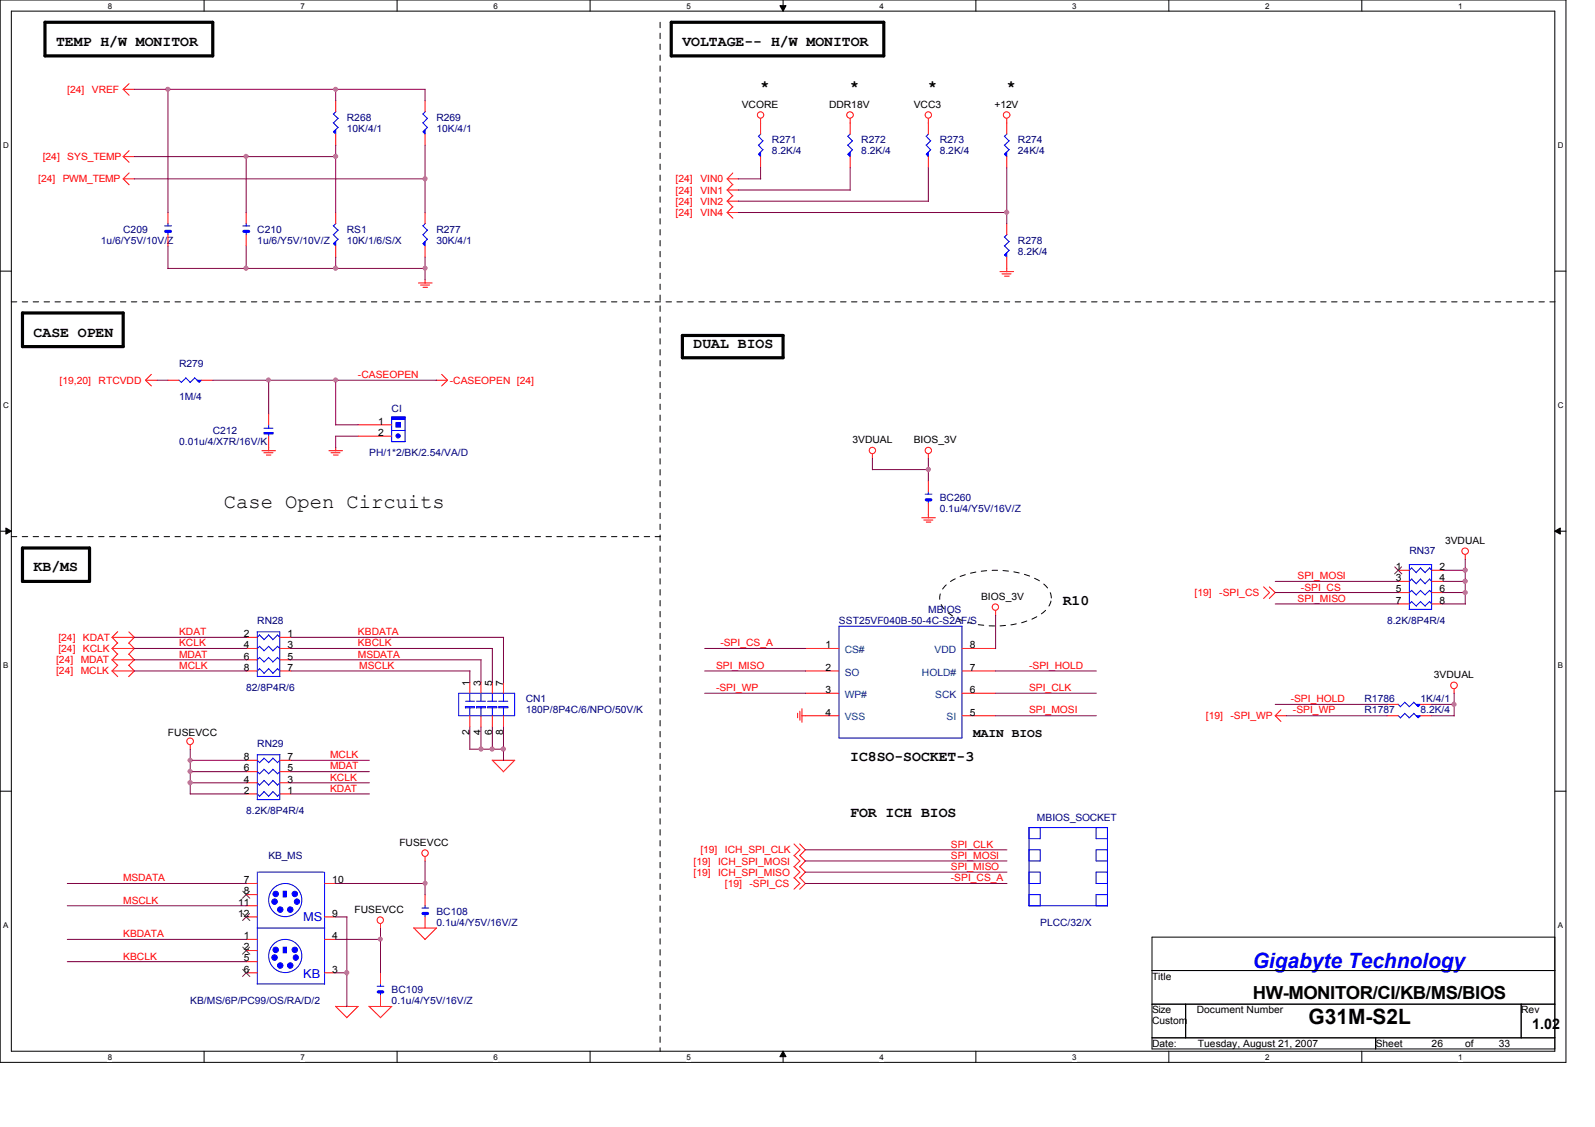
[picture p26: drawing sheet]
<svg xmlns="http://www.w3.org/2000/svg" width="297mm" height="210mm" viewBox="0 0 297 210" stroke-linecap="round" stroke-linejoin="round" font-family="sans-serif">
<defs><g id="words">
<text font-size="3.9" fill="#00f" x="233.3" y="180.2">Gigabyte Technology</text>
<text font-size="3.9" x="243.7" y="190.7">G31M-S2L</text>
<text font-size="3.8" x="41.7" y="94.7">Case Open Circuits</text>
<text font-size="3.3" x="233.3" y="186">HW-MONITOR/CI/KB/MS/BIOS</text>
<g font-size="2.7">
<text x="10.5" y="8.5">TEMP H/W MONITOR</text>
<text x="127.1" y="8.5">VOLTAGE-- H/W MONITOR</text>
<text x="141.6" y="16.8">*</text>
<text x="158.3" y="16.8">*</text>
<text x="172.9" y="16.8">*</text>
<text x="187.5" y="16.8">*</text>
<text x="6.3" y="62.7">CASE OPEN</text>
<text x="129.2" y="64.8">DUAL BIOS</text>
<text x="6.3" y="106.4">KB/MS</text>
<text x="197.9" y="112.6">R10</text>
<text x="158.3" y="141.8">IC8SO-SOCKET-3</text>
<text x="158.3" y="152.2">FOR ICH BIOS</text>
<text x="285.4" y="191.6">1.02</text>
</g>
<text font-size="2.3" x="181.2" y="137.2">MAIN BIOS</text>
<g font-size="2.3" fill="#00f">
<text x="56.5" y="171.6">MS</text>
<text x="56.5" y="182.2">KB</text>
</g>
<g font-size="1.9" fill="#f00">
<text x="12.5" y="17.3">[24]</text>
<text x="17.1" y="17.3">VREF</text>
<text x="8" y="29.8">[24]</text>
<text x="12.5" y="29.8">SYS_TEMP</text>
<text x="7.1" y="34">[24]</text>
<text x="11.7" y="34">PWM_TEMP</text>
<text x="125.8" y="34">[24]</text>
<text x="130.4" y="34">VIN0</text>
<text x="125.8" y="36.1">[24]</text>
<text x="125.8" y="40.2">[24]</text>
<text x="125.8" y="38.1">[24]</text>
<text x="130.4" y="36.1">VIN1</text>
<text x="130.4" y="40.2">VIN4</text>
<text x="130.4" y="38.1">VIN2</text>
<text x="11.1" y="71.5">[19,20]</text>
<text x="18.4" y="71.5">RTCVDD</text>
<text x="66.7" y="70.4">-CASEOPEN</text>
<text x="83.8" y="71.5">-CASEOPEN [24]</text>
<text x="241.6" y="107.9">SPI_MOSI</text>
<text x="222.5" y="111">[19]</text>
<text x="227.1" y="111">-SPI_CS</text>
<text x="241.6" y="112.1">SPI_MISO</text>
<text x="242.3" y="110">-SPI_CS</text>
<text x="10.9" y="119.4">[24]</text>
<text x="15.4" y="119.4">KDAT</text>
<text x="33.4" y="118.3">KDAT</text>
<text x="66.7" y="118.3">KBDATA</text>
<text x="10.5" y="125.6">[24]</text>
<text x="10.5" y="123.5">[24]</text>
<text x="10.9" y="121.5">[24]</text>
<text x="15" y="125.6">MCLK</text>
<text x="15" y="123.5">MDAT</text>
<text x="15.4" y="121.5">KCLK</text>
<text x="33.4" y="124.6">MCLK</text>
<text x="33.4" y="122.5">MDAT</text>
<text x="33.4" y="120.4">KCLK</text>
<text x="66.7" y="122.5">MSDATA</text>
<text x="66.7" y="120.4">KBCLK</text>
<text x="66.9" y="124.6">MSCLK</text>
<text x="133.3" y="124.6">SPI_MISO</text>
<text x="134.1" y="120.4">-SPI_CS_A</text>
<text x="191.6" y="124.6">-SPI_HOLD</text>
<text x="133.3" y="128.7">-SPI_WP</text>
<text x="191.6" y="128.7">SPI_CLK</text>
<text x="240.4" y="130.8">-SPI_HOLD</text>
<text x="191.6" y="132.9">SPI_MOSI</text>
<text x="224.6" y="133.9">[19]</text>
<text x="229.1" y="133.9">-SPI_WP</text>
<text x="240.8" y="132.9">-SPI_WP</text>
<text x="61.5" y="141.2">MCLK</text>
<text x="61.5" y="143.3">MDAT</text>
<text x="61.5" y="147.5">KDAT</text>
<text x="61.5" y="145.4">KCLK</text>
<text x="129.2" y="161">[19]</text>
<text x="130.4" y="158.9">[19]</text>
<text x="133.7" y="161">ICH_SPI_MOSI</text>
<text x="135" y="158.9">ICH_SPI_CLK</text>
<text x="177.1" y="160">SPI_MOSI</text>
<text x="177.1" y="157.9">SPI_CLK</text>
<text x="22.9" y="164.1">MSDATA</text>
<text x="129.2" y="163.1">[19]</text>
<text x="133.7" y="163.1">ICH_SPI_MISO</text>
<text x="135" y="165.2">[19]</text>
<text x="139.6" y="165.2">-SPI_CS</text>
<text x="177.1" y="164.1">-SPI_CS_A</text>
<text x="177.1" y="162.1">SPI_MISO</text>
<text x="22.9" y="168.3">MSCLK</text>
<text x="22.9" y="174.5">KBDATA</text>
<text x="22.9" y="178.7">KBCLK</text>
</g>
<g font-size="1.9" fill="#000080">
<text x="64.6" y="22.5">R268</text>
<text x="81.3" y="22.5">R269</text>
<text x="64.6" y="24.6">10K/4/1</text>
<text x="81.3" y="24.6">10K/4/1</text>
<text x="143.8" y="26.7">R271</text>
<text x="143.8" y="28.7">8.2K/4</text>
<text x="160.4" y="26.7">R272</text>
<text x="160.4" y="28.7">8.2K/4</text>
<text x="175" y="26.7">R273</text>
<text x="175" y="28.7">8.2K/4</text>
<text x="189.6" y="26.7">R274</text>
<text x="189.6" y="28.7">24K/4</text>
<text x="18.8" y="45.4">1u/6/Y5V/10V/Z</text>
<text x="22.9" y="43.3">C209</text>
<text x="47.9" y="43.3">C210</text>
<text x="47.9" y="45.4">1u/6/Y5V/10V/Z</text>
<text x="64.6" y="43.3">RS1</text>
<text x="64.6" y="45.4">10K/1/6/S/X</text>
<text x="81.3" y="43.3">R277</text>
<text x="81.3" y="45.4">30K/4/1</text>
<text x="189.6" y="45.4">R278</text>
<text x="189.6" y="47.5">8.2K/4</text>
<text x="33.4" y="68.3">R279</text>
<text x="33.4" y="74.6">1M/4</text>
<text x="72.9" y="76.7">CI</text>
<text x="33.4" y="82.9">0.01u/4/X7R/16V/K</text>
<text x="39.6" y="80.8">C212</text>
<text x="68.7" y="85">PH/1*2/BK/2.54/VA/D</text>
<text x="175" y="93.3">BC260</text>
<text x="175" y="95.4">0.1u/4/Y5V/16V/Z</text>
<text x="262.5" y="103.1">RN37</text>
<text x="47.9" y="116.2">RN28</text>
<text x="156.2" y="116.2">SST25VF040B-50-4C-S2AF/S</text>
<text x="172.9" y="114.2">MBIOS</text>
<text x="258.3" y="116.2">8.2K/8P4R/4</text>
<text x="45.8" y="128.7">82/8P4R/6</text>
<text x="97.9" y="130.8">CN1</text>
<text x="254.1" y="130.8">R1786</text>
<text x="264.5" y="130.8">1K/4/1</text>
<text x="97.9" y="132.9">180P/8P4C/6/NPO/50V/K</text>
<text x="254.1" y="132.9">R1787</text>
<text x="264.5" y="132.9">8.2K/4</text>
<text x="47.9" y="139.1">RN29</text>
<text x="45.8" y="151.6">8.2K/8P4R/4</text>
<text x="193.1" y="152.9">MBIOS_SOCKET</text>
<text x="50" y="160">KB_MS</text>
<text x="81.3" y="170.4">BC108</text>
<text x="81.3" y="172.5">0.1u/4/Y5V/16V/Z</text>
<text x="193.7" y="172.5">PLCC/32/X</text>
<text x="72.9" y="185">BC109</text>
<text x="35.4" y="187.1">KB/MS/6P/PC99/OS/RA/D/2</text>
<text x="72.9" y="187.1">0.1u/4/Y5V/16V/Z</text>
</g>
<g font-size="1.9">
<text x="138.1" y="20">VCORE</text>
<text x="154.4" y="20">DDR18V</text>
<text x="170.2" y="20">VCC3</text>
<text x="185.2" y="20">+12V</text>
<text x="70.4" y="79.1">1</text>
<text x="70.4" y="81.2">2</text>
<text x="158.7" y="82.5">3VDUAL</text>
<text x="170.2" y="82.5">BIOS_3V</text>
<text x="269.1" y="101.3">3VDUAL</text>
<text x="260" y="106.2">1</text>
<text x="268.1" y="106.2">2</text>
<text x="182.7" y="111.7">BIOS_3V</text>
<text x="260" y="108.2">3</text>
<text x="260" y="110.3">5</text>
<text x="260" y="112.4">7</text>
<text x="268.1" y="108.2">4</text>
<text x="268.1" y="110.3">6</text>
<text x="268.1" y="112.4">8</text>
<text x="45.4" y="118.7">2</text>
<text x="53.5" y="118.7">1</text>
<text x="45.4" y="120.7">4</text>
<text x="45.4" y="122.9">6</text>
<text x="45.4" y="124.9">8</text>
<text x="53.5" y="120.7">3</text>
<text x="53.5" y="122.9">5</text>
<text x="53.5" y="124.9">7</text>
<text x="153.8" y="120.7">1</text>
<text x="153.8" y="124.9">2</text>
<text x="180.6" y="124.9">7</text>
<text x="180.6" y="120.7">8</text>
<text x="87.5" y="127.7" transform="rotate(-90 87.5 127.7)">1</text>
<text x="89.5" y="127.7" transform="rotate(-90 89.5 127.7)">3</text>
<text x="91.6" y="127.7" transform="rotate(-90 91.6 127.7)">5</text>
<text x="93.7" y="127.7" transform="rotate(-90 93.7 127.7)">7</text>
<text x="153.8" y="129.1">3</text>
<text x="180.6" y="129.1">6</text>
<text x="267" y="126.2">3VDUAL</text>
<text x="31.3" y="137.1">FUSEVCC</text>
<text x="87.5" y="136.9" transform="rotate(-90 87.5 136.9)">2</text>
<text x="89.5" y="136.9" transform="rotate(-90 89.5 136.9)">4</text>
<text x="91.6" y="136.9" transform="rotate(-90 91.6 136.9)">6</text>
<text x="93.7" y="136.9" transform="rotate(-90 93.7 136.9)">8</text>
<text x="153.8" y="133.3">4</text>
<text x="180.6" y="133.3">5</text>
<text x="45.4" y="143.7">6</text>
<text x="45.4" y="141.6">8</text>
<text x="53.5" y="143.7">5</text>
<text x="53.5" y="141.6">7</text>
<text x="45.4" y="147.8">2</text>
<text x="45.4" y="145.8">4</text>
<text x="53.5" y="147.8">1</text>
<text x="53.5" y="145.8">3</text>
<text x="74.4" y="157.5">FUSEVCC</text>
<text x="45.4" y="164.5">7</text>
<text x="45.4" y="166.6">8</text>
<text x="61.9" y="164.5">10</text>
<text x="44.4" y="168.7">11</text>
<text x="44.4" y="170.7">12</text>
<text x="61.9" y="170.7">9</text>
<text x="66" y="170">FUSEVCC</text>
<text x="45.4" y="174.9">1</text>
<text x="45.4" y="177">2</text>
<text x="45.4" y="179.1">5</text>
<text x="61.9" y="174.9">4</text>
<text x="45.4" y="181.1">6</text>
<text x="61.9" y="181.1">3</text>
<text x="214.5" y="182.5">Title</text>
<text x="214.5" y="190.8">Custom</text>
<text x="214.5" y="188.7">Size</text>
<text x="222.9" y="188.7">Document Number</text>
<text x="283.3" y="188.7">Rev</text>
<text x="214.5" y="195">Date:</text>
<text x="223.1" y="195">Tuesday, August 21, 2007</text>
<text x="256.2" y="195">Sheet</text>
<text x="266.6" y="195">26</text>
<text x="272.9" y="195">of</text>
<text x="279.1" y="195">33</text>
</g>
<g font-size="1.9" fill="#004080">
<text x="157.3" y="121.6">CS#</text>
<text x="157.3" y="125.8">SO</text>
<text x="171.7" y="125.8">HOLD#</text>
<text x="174" y="121.6">VDD</text>
<text x="157.3" y="130">WP#</text>
<text x="174.2" y="130">SCK</text>
<text x="157.3" y="134.2">VSS</text>
<text x="176.3" y="134.2">SI</text>
</g>
<g font-size="1.5">
<text x="20.1" y="1.6">8</text>
<text x="56" y="1.6">7</text>
<text x="91.9" y="1.6">6</text>
<text x="127.8" y="1.6">5</text>
<text x="163.8" y="1.6">4</text>
<text x="199.7" y="1.6">3</text>
<text x="235.6" y="1.6">2</text>
<text x="271.6" y="1.6">1</text>
<text x=".6" y="27.6">D</text>
<text x="290.1" y="27.6">D</text>
<text x=".6" y="76.1">C</text>
<text x="290.1" y="76.1">C</text>
<text x=".6" y="124.5">B</text>
<text x="290.1" y="124.5">B</text>
<text x=".6" y="172.9">A</text>
<text x="290.1" y="172.9">A</text>
<text x="20.1" y="197.4">8</text>
<text x="56" y="197.4">7</text>
<text x="91.9" y="197.4">6</text>
<text x="127.8" y="197.4">5</text>
<text x="163.8" y="197.4">4</text>
<text x="199.7" y="197.4">3</text>
<text x="235.6" y="197.4">2</text>
<text x="271.6" y="197.4">1</text>
</g>
</g></defs>
<path d="M0 0h291.6v197.9h-291.6zM2.1 2.1h287.5v193.7h-287.5z" fill="none" stroke="#000" stroke-width=".19"/>
<g fill="#fff">
<path d="M20.1 .3h.8v1.6h-.8z"/>
<path d="M20.1 196h.8v1.7h-.8z"/>
</g>
<path d="M38 0v2.1M38 195.8v2.1" fill="none" stroke="#000" stroke-width=".19"/>
<g fill="#fff">
<path d="M56 .3h.8v1.6h-.8z"/>
<path d="M56 196h.8v1.7h-.8z"/>
</g>
<path d="M74 0v2.1M74 195.8v2.1" fill="none" stroke="#000" stroke-width=".19"/>
<g fill="#fff">
<path d="M91.9 .3h.8v1.6h-.8z"/>
<path d="M91.9 196h.8v1.7h-.8z"/>
</g>
<path d="M109.9 0v2.1M109.9 195.8v2.1" fill="none" stroke="#000" stroke-width=".19"/>
<g fill="#fff">
<path d="M127.8 .3h.8v1.6h-.8z"/>
<path d="M127.8 196h.8v1.7h-.8z"/>
</g>
<path d="M145.2 1.1h1.2l-.6 1zM145.8 0v2.1M145.8 195.8l.6 1h-1.2zM145.8 195.8v2.1" fill="none" stroke="#000" stroke-width=".19"/>
<path d="M145.2 1.1h1.2l-.6 1zM145.8 195.8l.6 1h-1.2z" fill="#000"/>
<g fill="#fff">
<path d="M163.8 .3h.8v1.6h-.8z"/>
<path d="M163.8 196h.8v1.7h-.8z"/>
</g>
<path d="M181.7 0v2.1M181.7 195.8v2.1" fill="none" stroke="#000" stroke-width=".19"/>
<g fill="#fff">
<path d="M199.7 .3h.8v1.6h-.8z"/>
<path d="M199.7 196h.8v1.7h-.8z"/>
</g>
<path d="M217.7 0v2.1M217.7 195.8v2.1" fill="none" stroke="#000" stroke-width=".19"/>
<g fill="#fff">
<path d="M235.6 .3h.8v1.6h-.8z"/>
<path d="M235.6 196h.8v1.7h-.8z"/>
</g>
<path d="M253.6 0v2.1M253.6 195.8v2.1" fill="none" stroke="#000" stroke-width=".19"/>
<g fill="#fff">
<path d="M271.6 .3h.8v1.6h-.8z"/>
<path d="M271.6 196h.8v1.7h-.8z"/>
<path d="M.6 26.3h1v1.6h-1z"/>
<path d="M290.1 26.3h1.1v1.6h-1.1z"/>
<path d="M.6 74.7h1v1.7h-1z"/>
<path d="M290.1 74.7h1.1v1.7h-1.1z"/>
</g>
<path d="M0 50.5h2.1M289.6 50.5h2" fill="none" stroke="#000" stroke-width=".19"/>
<g fill="#fff">
<path d="M.6 123.1h1v1.7h-1z"/>
<path d="M290.1 123.1h1v1.7h-1z"/>
</g>
<path d="M0 98.9h2.1M1.1 98.3l1 .6-1 .6zM289.6 98.9l1-.6v1.2zM289.6 98.9h2" fill="none" stroke="#000" stroke-width=".19"/>
<path d="M1.1 98.3l1 .6-1 .6zM289.6 98.9l1-.6v1.2z" fill="#000"/>
<g fill="#fff">
<path d="M.6 171.6h1v1.6h-1z"/>
<path d="M290.1 171.6h1v1.6h-1z"/>
</g>
<path d="M0 147.4h2.1M289.6 147.4h2M214.5 174.5h75.1v20.9h-75.1zM214.5 180.8h75.1M214.5 187h75.1M214.5 193.3h75.1M220.8 187v6.3M256.2 193.3v2.1M283.3 187v6.3" fill="none" stroke="#000" stroke-width=".19"/>
<path d="M122.9 4.1v191.7M2.1 56.2h287.5M2.1 99.9h120.9M175.8 109.4a12.1 12.1 0 0 1 8.2-3.1 16.7 16.7 0 0 1 9.6 1.9 3.4 3.4 0 0 1 1.8 4.6 7.9 7.9 0 0 1-4.8 3.1 18.8 18.8 0 0 1-12.6-.8 4.6 4.6 0 0 1-3-3.7l.1-.7z" fill="none" stroke="#000" stroke-width=".19" stroke-dasharray="1 1 1 1 1 1 1 1"/>
<path d="M8.4 4.1h31.2v6.3h-31.2zM125 4.1h39.6v6.3h-39.6zM4.2 58.3h18.7v6.3h-18.7zM127.1 62.5h18.7v4.1h-18.7zM4.2 102.1h12.5v6.2h-12.5z" fill="none" stroke="#000" stroke-width=".59"/>
<g fill="none" stroke="#f00" stroke-width=".19">
<path d="M22.9 16.6h2.2M22.9 16.6l1.1 1.1M24 15.6l-1.1 1M22.9 29.2h2.2M22.9 29.2l1.1 1M22.9 33.3h2.2M22.9 33.3l1.1 1.1M24 28.1l-1.1 1.1M24 32.2l-1.1 1.1M135.4 33.3h2.1M135.4 33.3l1.1 1.1M135.4 35.4h2.1"/>
<path d="M135.4 35.4l1.1 1.1M135.4 39.6h2.1M135.4 39.6l1.1 1M135.4 37.5h2.1M135.4 37.5l1.1 1.1M136.5 32.2l-1.1 1.1M136.5 34.3l-1.1 1.1M136.5 38.5l-1.1 1.1M136.5 36.4l-1.1 1.1M141.6 22.1v.8M158.3 22.1v.8M172.9 22.1v.8"/>
<path d="M187.5 22.1v.8M77.9 52.7h2.6M78.3 53.1h1.7M78.8 53.5h.8M79.2 52.1v.6M186.2 50.6h2.6M186.6 51h1.7M187.1 51.4h.9M187.5 50v.6M27.1 70.8h2.1M27.1 70.8l1.1 1.1M28.2 69.7l-1.1 1.1"/>
<path d="M81.2 70.8h2.1M82.2 69.7l1.1 1.1M83.3 70.8l-1.1 1.1M48.8 83.9h2.5M49.1 84.3h1.7M49.6 84.8h.9M50 83.3v.7M61.3 83.9h2.5M61.6 84.3h1.7M62.1 84.8h.9M62.5 83.3v.7M162.5 84.5v.9"/>
<path d="M171.7 96.4h2.5M172 96.9h1.7M172.5 97.2h.9M172.9 84.5v.9M172.9 95.8v.7M20.9 118.7h4.1l-1 1.1M20.9 118.7l1 1.1M21.9 117.6l-1 1.1M21.9 119.7l-1 1.1M24 117.7l1.1 1M24 119.8l1.1 1M185.4 113.7v.9"/>
<path d="M235.3 109.3l1.1 1.1-1.1 1.1M236.4 109.3l1.1 1.1-1.1 1.1M272.9 103.3v.9M20.9 120.8h4.1l-1 1.1M20.9 120.8l1 1.1M20.9 125h4.1l-1 1M20.9 125l1 1M20.9 122.9h4.1l-1 1.1M20.9 122.9l1 1.1M21.9 123.9l-1 1.1M21.9 121.8l-1 1.1M24 123.9l1.1 1.1"/>
<path d="M24 121.8l1.1 1.1M35.4 138.7v.9M148.5 132.8v.9M149 132.5v1.7M149.3 133.3h.7M149.3 132v2.5M237.5 133.3h2.1M237.5 133.3l1 1.1M238.5 132.2l-1 1.1M270.8 128.3v.9M79.2 159.6v.8M91.6 141.6l2.2 2.1"/>
<path d="M91.7 141.6h4.2M95.8 141.6l-2.1 2.2M147.9 159.3l1.1 1.1-1.1 1.1M147.9 157.2l1.1 1.1-1.1 1.1M148.9 159.3l1.1 1.1-1.1 1.1M148.9 157.2l1.1 1.1-1.1 1.1M70.9 172v.9M77 172.8l2.2 2.2M77.1 172.8h4.2M81.3 172.8l-2.2 2.2M147.9 163.4l1.1 1.1-1.1 1.1M147.9 161.4l1.1 1-1.1 1.1"/>
<path d="M148.9 163.4l1.1 1.1-1.1 1.1M148.9 161.4l1.1 1-1.1 1.1M62.5 187.4l2.1 2.1M62.5 187.5h4.2M66.7 187.5l-2.1 2.1M68.7 187.4l2.2 2.1M68.7 187.5h4.3l-2.2 2.1"/>
<circle cx="141.6" cy="21.4" r=".59"/>
<circle cx="158.3" cy="21.4" r=".61"/>
<circle cx="172.9" cy="21.4" r=".59"/>
<circle cx="187.5" cy="21.4" r=".61"/>
<circle cx="162.5" cy="83.9" r=".59"/>
<circle cx="172.9" cy="83.9" r=".59"/>
<circle cx="185.4" cy="113.1" r=".59"/>
<circle cx="272.9" cy="102.7" r=".61"/>
<circle cx="35.4" cy="138.1" r=".62"/>
<circle cx="270.8" cy="127.6" r=".62"/>
<circle cx="79.2" cy="158.9" r=".6"/>
<circle cx="70.8" cy="171.4" r=".6"/>
</g>
<path d="M49.1 79.8h1.7M50 79.1v.7M49.2 80.6h1.7M50 80.6v.7" fill="none" stroke="#00f" stroke-width=".19"/>
<path d="M49.2 80.6h1.6v.2h-1.6z" fill-rule="evenodd" fill="#00f"/>
<path d="M49.2 80.6h1.6v.2h-1.6zM260.3 131.1l.5 .5M261.6 130.8l.9 .8M261.6 130.8l-.8 .9M263.3 130.8l-.9 .9" fill="none" stroke="#00f" stroke-width=".19"/>
<path d="M50 77v2.1M50 81.2v2.1" fill="none" stroke="#f00" stroke-width=".19"/>
<path d="M263.7 131.2h.8l-.4 .4z" fill-rule="evenodd" fill="#00f"/>
<path d="M33.3 70.8l.5 .4M34.6 70.4l.8 .8M34.6 70.4l-.9 .8M36.3 70.4l-.9 .8M263.3 130.8l.8 .8M263.7 131.2h.8l-.4 .4z" fill="none" stroke="#00f" stroke-width=".19"/>
<path d="M258.3 131.2h2.1M264.5 131.2h2.1" fill="none" stroke="#f00" stroke-width=".19"/>
<path d="M36.7 70.8h.8l-.4 .4z" fill-rule="evenodd" fill="#00f"/>
<path d="M78.7 22.9l.9 .8M78.7 21.2l.9 .9M79.2 20.8l-.4 .5M79.6 22l-.8 .9M36.2 70.4l.9 .8M36.7 70.8h.8l-.4 .4z" fill="none" stroke="#00f" stroke-width=".19"/>
<path d="M31.3 70.8h2.1M37.5 70.8h2.1" fill="none" stroke="#f00" stroke-width=".19"/>
<path d="M79.2 24.2v.8l-.4-.4z" fill-rule="evenodd" fill="#00f"/>
<path d="M79.2 24.2v.8l-.4-.4zM79.6 23.7l-.8 .9M62.1 43.7l.8 .9M62.1 42l.8 .9M62.6 41.6l-.5 .5M63 42.8l-.9 .9" fill="none" stroke="#00f" stroke-width=".19"/>
<path d="M79.2 18.8v2M79.2 25v2.1" fill="none" stroke="#f00" stroke-width=".19"/>
<path d="M62.1 45.4l.4-.4v.8z" fill-rule="evenodd" fill="#00f"/>
<g fill="none" stroke="#00f" stroke-width=".19">
<path d="M30.6 42.1h1.4M31.3 41.6v.5M31.3 43.1v.6M45.2 42.1h1.3M45.8 41.6v.5M45.8 43.1v.6M62.1 45.4l.4-.4v.8zM63 44.5l-.9 .9M262.4 113.5h4.2M262.9 105.8l.9 .9M262.9 107.9l.9 .9M262.9 110l.9 .8"/>
<path d="M262.9 112.1l.9 .8M262.9 105.7l-.4 .5M262.9 107.8l-.4 .5M262.9 109.9l-.4 .5M262.9 112l-.4 .5M264.5 105.8l.9 .9M264.5 107.9l.9 .9M264.5 110l.9 .8M264.5 112.1l.9 .8M264.6 105.7l-.9 .9M264.6 107.8l-.9 .9M264.6 109.9l-.9 .9"/>
<path d="M264.6 112l-.9 .9M266.2 105.8l.5 .5M266.2 107.9l.5 .4M266.2 110l.5 .4M266.2 112.1l.5 .4M266.3 105.7l-.9 .9M266.3 107.8l-.9 .9M266.3 109.9l-.9 .9M266.3 112l-.9 .9M266.6 105.2v8.3M266.7 105.2h-4.2v8.3M47.9 172.8h12.6"/>
<circle cx="53.1" cy="178" r="3.1"/>
</g>
<g fill="none" stroke="#f00" stroke-width=".19">
<path d="M31.3 39.6v2.1M45.8 39.6v2.1M62.5 39.6v2.1M31.3 43.7v2.1M45.8 43.7v2.1M62.5 45.8v2.1M260.4 106.2h2.1M260.4 108.3h2.1M260.4 110.4h2.1M260.4 112.5h2.1M266.6 106.2h2.1M266.6 108.3h2.1"/>
<path d="M266.6 110.4h2.1M266.6 112.5h2.1"/>
</g>
<path d="M30.9 43.1h.8M45.4 43.1h.9" fill="none" stroke="#00f" stroke-width=".59"/>
<path d="M259.8 105.6l1.3 1.3M261 105.6l-1.3 1.3" fill="none" stroke="#804000" stroke-width=".19"/>
<circle cx="51.1" cy="167.9" r=".51" fill="#00f"/>
<circle cx="51.1" cy="167.9" r=".51" fill="none" stroke="#00f" stroke-width=".19"/>
<circle cx="55.3" cy="167.9" r=".5" fill="#00f"/>
<circle cx="55.3" cy="167.9" r=".5" fill="none" stroke="#00f" stroke-width=".19"/>
<circle cx="52.2" cy="169.4" r=".51" fill="#00f"/>
<circle cx="52.2" cy="169.4" r=".51" fill="none" stroke="#00f" stroke-width=".19"/>
<circle cx="54.1" cy="169.4" r=".51" fill="#00f"/>
<circle cx="54.1" cy="169.4" r=".51" fill="none" stroke="#00f" stroke-width=".19"/>
<circle cx="54.9" cy="166.5" r=".51" fill="#00f"/>
<circle cx="54.9" cy="166.5" r=".51" fill="none" stroke="#00f" stroke-width=".19"/>
<circle cx="51.3" cy="166.5" r=".51" fill="#00f"/>
<circle cx="51.3" cy="166.5" r=".51" fill="none" stroke="#00f" stroke-width=".19"/>
<path d="M52.7 166h.6v1h-.6z" fill-rule="evenodd" fill="#00f"/>
<g fill="none" stroke="#00f" stroke-width=".19">
<path d="M52.7 166h.6v1h-.6z"/>
<circle cx="53.1" cy="167.6" r="3.1"/>
</g>
<circle cx="51.3" cy="176.9" r=".51" fill="#00f"/>
<circle cx="51.3" cy="176.9" r=".51" fill="none" stroke="#00f" stroke-width=".19"/>
<circle cx="51.1" cy="178.3" r=".51" fill="#00f"/>
<circle cx="51.1" cy="178.3" r=".51" fill="none" stroke="#00f" stroke-width=".19"/>
<circle cx="52.2" cy="179.8" r=".51" fill="#00f"/>
<circle cx="52.2" cy="179.8" r=".51" fill="none" stroke="#00f" stroke-width=".19"/>
<circle cx="54.1" cy="179.8" r=".51" fill="#00f"/>
<circle cx="54.1" cy="179.8" r=".51" fill="none" stroke="#00f" stroke-width=".19"/>
<circle cx="54.9" cy="176.9" r=".51" fill="#00f"/>
<circle cx="54.9" cy="176.9" r=".51" fill="none" stroke="#00f" stroke-width=".19"/>
<circle cx="55.1" cy="178.3" r=".5" fill="#00f"/>
<circle cx="55.1" cy="178.3" r=".5" fill="none" stroke="#00f" stroke-width=".19"/>
<path d="M52.7 176.4h.6v1.1h-.6z" fill-rule="evenodd" fill="#00f"/>
<path d="M141.2 27l.9 .9M141.2 25.4l.9 .8M141.7 24.9l-.4 .5M142.1 26.2l-.8 .9M156.2 116.6h23v20.9h-23zM47.9 162.4v20.9M48.1 162.4h12.2M52.7 176.4h.6v1.1h-.6zM60.4 162.4v20.9M47.9 183.3h12.5" fill="none" stroke="#00f" stroke-width=".19"/>
<g fill="none" stroke="#f00" stroke-width=".19">
<path d="M150 125h6.2M150 129.1h6.2M150 133.3h6.2M150 120.8h6.2M179.2 125h6.2M179.2 129.1h6.2M179.2 133.3h6.2M179.2 120.8h6.2M45.8 175h2.1M45.8 177h2.1M45.8 179.1h2.1M45.8 164.5h2.1"/>
<path d="M45.8 166.6h2.1M45.8 170.8h2.1M45.8 168.7h2.1M60.4 175h2.1M60.4 164.5h2.1M60.4 170.8h2.1M45.8 181.2h2.1M60.4 181.2h2.1"/>
</g>
<path d="M45.2 176.4l1.3 1.3M45.2 166l1.3 1.3M45.2 170.1l1.3 1.3M46.5 176.4l-1.3 1.3M46.5 166l-1.3 1.3M46.5 170.1l-1.3 1.3M45.2 180.6l1.3 1.3M46.5 180.6l-1.3 1.3" fill="none" stroke="#804000" stroke-width=".19"/>
<path d="M141.6 28.3v.9l-.3-.5z" fill-rule="evenodd" fill="#00f"/>
<path d="M141.6 28.3v.9l-.3-.5zM142.1 27.9l-.8 .8M172.5 27l.8 .9M172.5 25.4l.8 .8M172.9 24.9l-.4 .5M173.4 26.2l-.9 .9" fill="none" stroke="#00f" stroke-width=".19"/>
<path d="M141.6 22.9v2.1M141.6 29.2v2" fill="none" stroke="#f00" stroke-width=".19"/>
<path d="M172.9 28.3v.9l-.4-.5z" fill-rule="evenodd" fill="#00f"/>
<path d="M157.9 27l.8 .9M157.9 25.4l.8 .8M158.4 24.9l-.5 .5M158.8 26.2l-.9 .9M172.9 28.3v.9l-.4-.5zM173.4 27.9l-.9 .8" fill="none" stroke="#00f" stroke-width=".19"/>
<path d="M172.9 22.9v2.1M172.9 29.2v2" fill="none" stroke="#f00" stroke-width=".19"/>
<path d="M157.9 28.7l.4-.4v.9z" fill-rule="evenodd" fill="#00f"/>
<path d="M157.9 28.7l.4-.4v.9zM158.8 27.9l-.9 .8M187 27l.9 .9M187 25.4l.9 .8M187.5 24.9l-.4 .5M188 26.2l-.9 .9M78.6 169.1h1.2M79.2 168.7v.4M79.2 170.1v.7" fill="none" stroke="#00f" stroke-width=".19"/>
<path d="M158.3 22.9v2.1M158.3 29.2v2M79.2 166.6v2.1M79.2 170.8v2" fill="none" stroke="#f00" stroke-width=".19"/>
<path d="M78.8 170.1h.8" fill="none" stroke="#00f" stroke-width=".59"/>
<path d="M187.1 28.7l.4-.4v.9z" fill-rule="evenodd" fill="#00f"/>
<g fill="none" stroke="#00f" stroke-width=".19">
<path d="M187.1 28.7l.4-.4v.9zM188 27.9l-.9 .8M187 45.8l.9 .9M187 44.1l.9 .9M187.5 43.7l-.4 .5M188 45l-.9 .8M85.4 129.1h10.4v4.2h-10.4zM86.7 131.6h1.6M86.7 130.6h1.7M86.7 131.6v.3M87.5 129.1v1.5M87.5 131.8v1.5"/>
<path d="M88.3 131.6v.2h-1.6M88.7 131.8h1.8M88.7 130.6h1.7M88.7 131.6h1.7M88.8 131.6v.3M89.6 129.1v1.5M89.6 131.8v1.5M90.4 131.6v.2M90.8 130.6h1.7M90.8 131.6h1.7M90.8 131.8h1.7M90.8 131.6v.3"/>
<path d="M91.7 129.1v1.5M91.7 131.8v1.5M92.5 131.6v.2M92.9 131.8h1.7M92.9 130.6h1.7M92.9 131.6h1.7M92.9 131.6v.2M93.8 129.1v1.5M93.8 131.8v1.5M94.6 131.6v.2M70.2 183.7h1.3M70.9 183.2v.5"/>
<path d="M70.9 184.7v.7"/>
</g>
<path d="M187.5 22.9v2.1M187.5 29.2v2M87.5 127v2.1M87.5 133.3v2.1M89.6 127v2.1M89.6 133.3v2.1M91.7 127v2.1M91.7 133.3v2.1M93.8 127v2.1M93.8 133.3v2.1M70.9 181.2v2.1M70.9 185.4v2.1" fill="none" stroke="#f00" stroke-width=".19"/>
<path d="M70.4 184.7h.9" fill="none" stroke="#00f" stroke-width=".59"/>
<path d="M187.1 47.5l.4-.4v.8z" fill-rule="evenodd" fill="#00f"/>
<g fill="none" stroke="#00f" stroke-width=".19">
<path d="M187.1 47.5l.4-.4v.8zM188 46.6l-.9 .9M72.9 77.7h2.5v.4h-2.5zM72.9 80.2h2.6M75.4 82.3v-4.6h-2.5v4.6h2.6M47.9 147.8l.4 .5M47.9 145.8l.4 .4M47.9 143.7l.4 .4M47.9 141.6l.4 .4M47.9 140.5v8.4M47.9 140.6h4.3M49.1 147.4l.9 .9"/>
<path d="M49.1 145.3l.9 .9M49.1 143.3l.9 .8M49.1 141.2l.9 .8M49.2 147.4l-.9 .9M49.2 145.4l-.9 .9M49.2 143.3l-.9 .8M49.2 141.2l-.9 .9M50.8 147.4l.9 .9M50.8 145.3l.9 .9M50.8 143.3l.9 .8M50.8 141.2l.9 .8M50.8 147.4l-.8 .9"/>
<path d="M50.8 145.4l-.8 .9M50.8 143.3l-.8 .8M50.8 141.2l-.8 .9M52.1 147.9l-.5 .4M52.1 145.8l-.5 .5M52.1 143.7l-.5 .4M52.1 141.6l-.5 .5M52.1 140.5v8.4h-4.2M191.6 154.1h14.7M191.6 158.3h2.1v2.1h-2.1M191.6 154.1v14.6M193.7 154.1v2.1h-2.1"/>
<path d="M204.1 154.1v2.1h2.1M206.2 158.3h-2.1v2.1h2.1M206.2 154.1v14.6M191.6 168.7h14.6M191.6 162.4h2.1v2.1h-2.1M191.6 166.6h2.1v2.1M206.2 162.4h-2.1v2.1h2.1M206.2 166.6h-2.1v2.1"/>
</g>
<path d="M187.5 41.7v2M187.5 47.9v2.1M45.8 147.9h2.1M45.8 145.8h2.1M45.8 143.7h2.1M45.8 141.6h2.1M52.1 147.9h2.1M52.1 145.8h2.1M52.1 143.7h2.1M52.1 141.6h2.1" fill="none" stroke="#f00" stroke-width=".19"/>
<path d="M72.9 77.9h2.5" fill="none" stroke="#00f" stroke-width=".42"/>
<path d="M73.7 78.7h.9v.8h-.9z" fill-rule="evenodd" fill="#00f"/>
<path d="M73.7 78.7h.9v.8h-.9z" fill="none" stroke="#00f" stroke-width=".19"/>
<circle cx="74.2" cy="81.2" r=".39" fill="#00f"/>
<g fill="none" stroke="#00f" stroke-width=".19">
<path d="M62.1 22.9l.8 .8M62.1 21.2l.8 .9M62.6 20.8l-.5 .5M63 22l-.9 .9"/>
<circle cx="74.2" cy="81.2" r=".39"/>
</g>
<path d="M66.7 79.1h6.2M66.7 81.2h6.2" fill="none" stroke="#f00" stroke-width=".19"/>
<path d="M62.1 24.6l.4-.4v.8z" fill-rule="evenodd" fill="#00f"/>
<path d="M62.1 24.6l.4-.4v.8zM63 23.7l-.9 .9M260.3 133.3l.5 .4M261.6 132.8l.9 .9M261.6 132.9l-.8 .8M263.3 132.9l-.9 .8" fill="none" stroke="#00f" stroke-width=".19"/>
<path d="M62.5 18.8v2M62.5 25v2.1" fill="none" stroke="#f00" stroke-width=".19"/>
<path d="M263.7 133.3h.8l-.4 .4z" fill-rule="evenodd" fill="#00f"/>
<path d="M78.7 43.7l.9 .9M78.7 42l.9 .9M79.2 41.6l-.4 .5M79.6 42.8l-.8 .9M263.3 132.8l.8 .9M263.7 133.3h.8l-.4 .4z" fill="none" stroke="#00f" stroke-width=".19"/>
<path d="M258.3 133.3h2.1M264.5 133.3h2.1" fill="none" stroke="#f00" stroke-width=".19"/>
<path d="M79.2 45v.8l-.4-.4z" fill-rule="evenodd" fill="#00f"/>
<g fill="none" stroke="#00f" stroke-width=".19">
<path d="M79.2 45v.8l-.4-.4zM79.6 44.5l-.8 .9M172.3 92h1.3M172.9 91.6v.4M172.9 93v.7M47.9 117.7h4.2v8.3M47.9 117.7v8.3M48.3 118.2l.9 .9M48.3 118.3l-.4 .4M50 118.2l.8 .9M50 118.3l-.9 .9M51.6 118.2l.5 .5"/>
<path d="M51.7 118.3l-.9 .9M47.9 126h4.3M48.3 120.4l.9 .8M48.3 122.4l.9 .9M48.3 124.5l.9 .9M48.3 120.4l-.4 .4M48.3 122.5l-.4 .4M48.3 124.5l-.4 .5M50 120.4l.8 .8M50 122.4l.8 .9M50 124.5l.8 .9M50 120.4l-.9 .8"/>
<path d="M50 122.5l-.9 .8M50 124.5l-.9 .9M51.6 120.4l.5 .4M51.6 122.4l.5 .5M51.6 124.5l.5 .5M51.7 120.4l-.9 .8M51.7 122.5l-.9 .8M51.7 124.5l-.9 .9"/>
</g>
<path d="M79.2 39.6v2.1M79.2 45.8v2.1M172.9 89.5v2.2M172.9 93.7v2.1M45.8 118.7h2.1M52.1 118.7h2.1M45.8 120.8h2.1M45.8 122.9h2.1M45.8 125h2.1M52.1 120.8h2.1M52.1 122.9h2.1M52.1 125h2.1" fill="none" stroke="#f00" stroke-width=".19"/>
<path d="M172.5 93.1h.9" fill="none" stroke="#00f" stroke-width=".59"/>
<g fill="none" stroke="#800040" stroke-width=".19">
<path d="M25 16.6h54.2M31.3 16.6v23M62.5 16.6v2.2M79.2 16.6v2.2M25 33.3h54.2M25 29.2h37.6M45.8 29.2v10.4M62.5 27v12.6M79.2 27.1v12.5M137.5 33.3h4.2M137.5 37.5h35.4M137.5 35.4h20.9"/>
<path d="M137.5 39.6h50M141.6 31.2v2.2M158.3 31.2v4.2M172.9 31.2v6.3M187.5 31.2v10.5M31.2 50h48M31.3 45.8v4.2M45.8 45.8v4.2M62.5 47.8v2.2M79.2 47.9v4.2M29.2 70.8h2.1M39.6 70.8h41.7"/>
<path d="M50 70.8v6.3M62.5 79.1h4.2M62.5 70.8v8.4M66.7 81.2h-4.2v2.2M162.5 85.4v2.1h10.4M172.9 85.4v4.2M25 118.7h20.9M54.2 118.7h39.6M93.8 118.7v8.4M185.4 114.6v6.2M237.5 112.5h22.9M237.5 110.4h22.9"/>
<path d="M237.5 108.3h22.9M268.7 112.5h4.2M268.7 106.2h4.2M268.7 110.4h4.2M268.7 108.3h4.2M272.9 104.1v8.4M25 125h20.9M25 122.9h20.9M25 120.8h20.9M35.4 139.5v8.4M54.2 125h33.3M54.2 122.9h35.4"/>
<path d="M54.2 120.8h37.5M87.5 125v2.1M87.5 135.4v4.2M87.5 139.5h6.3M89.6 122.9v4.2M89.6 135.4v4.2M91.7 120.8v6.3M91.7 135.4v4.2M93.8 135.4v6.2M131.2 125h18.8M131.2 120.8h18.8M131.2 129.1h18.8"/>
<path d="M185.4 125h18.8M185.4 133.3h18.8M185.4 129.1h18.8M237.5 131.2h20.9M239.6 133.3h18.8M266.6 133.3h4.2M266.6 131.2h4.2M270.8 129.1v4.2M35.4 141.6h10.5M35.4 145.8h10.5M35.4 143.7h10.5M35.4 147.9h10.5"/>
<path d="M54.2 141.6h14.6M54.2 145.8h14.6M54.2 143.7h14.6M54.2 147.9h14.6M150 158.3h37.5M12.5 175h33.4M12.5 179.1h33.4M12.5 168.7h33.4M12.5 164.5h33.4M62.5 175h8.4M62.5 164.5h16.7M62.5 170.8h2.1"/>
<path d="M64.6 170.8v16.7M70.9 172.8v8.4M79.2 160.4v6.3M150 164.5h37.5M150 160.4h37.5M150 162.4h37.5M62.5 181.2h2.1"/>
</g>
<circle cx="50" cy="70.8" r=".38" fill="#f0f"/>
<circle cx="50" cy="70.8" r=".38" fill="none" stroke="#f0f" stroke-width=".19"/>
<circle cx="62.5" cy="70.8" r=".39" fill="#f0f"/>
<circle cx="62.5" cy="70.8" r=".39" fill="none" stroke="#f0f" stroke-width=".19"/>
<circle cx="31.3" cy="16.6" r=".39" fill="#f0f"/>
<circle cx="31.3" cy="16.6" r=".39" fill="none" stroke="#f0f" stroke-width=".19"/>
<circle cx="79.1" cy="33.3" r=".39" fill="#f0f"/>
<circle cx="79.1" cy="33.3" r=".39" fill="none" stroke="#f0f" stroke-width=".19"/>
<circle cx="62.5" cy="16.6" r=".39" fill="#f0f"/>
<circle cx="62.5" cy="16.6" r=".39" fill="none" stroke="#f0f" stroke-width=".19"/>
<circle cx="45.8" cy="49.9" r=".39" fill="#f0f"/>
<circle cx="45.8" cy="49.9" r=".39" fill="none" stroke="#f0f" stroke-width=".19"/>
<circle cx="45.8" cy="29.1" r=".39" fill="#f0f"/>
<circle cx="45.8" cy="29.1" r=".39" fill="none" stroke="#f0f" stroke-width=".19"/>
<circle cx="62.5" cy="29.1" r=".39" fill="#f0f"/>
<circle cx="62.5" cy="29.1" r=".39" fill="none" stroke="#f0f" stroke-width=".19"/>
<circle cx="187.5" cy="39.5" r=".39" fill="#f0f"/>
<circle cx="187.5" cy="39.5" r=".39" fill="none" stroke="#f0f" stroke-width=".19"/>
<circle cx="35.4" cy="141.6" r=".39" fill="#f0f"/>
<circle cx="35.4" cy="141.6" r=".39" fill="none" stroke="#f0f" stroke-width=".19"/>
<circle cx="35.4" cy="145.8" r=".4" fill="#f0f"/>
<circle cx="35.4" cy="145.8" r=".4" fill="none" stroke="#f0f" stroke-width=".19"/>
<circle cx="35.4" cy="143.7" r=".39" fill="#f0f"/>
<circle cx="35.4" cy="143.7" r=".39" fill="none" stroke="#f0f" stroke-width=".19"/>
<circle cx="93.7" cy="139.5" r=".4" fill="#f0f"/>
<circle cx="93.7" cy="139.5" r=".4" fill="none" stroke="#f0f" stroke-width=".19"/>
<circle cx="89.6" cy="139.5" r=".39" fill="#f0f"/>
<circle cx="89.6" cy="139.5" r=".39" fill="none" stroke="#f0f" stroke-width=".19"/>
<circle cx="91.6" cy="139.5" r=".39" fill="#f0f"/>
<circle cx="91.6" cy="139.5" r=".39" fill="none" stroke="#f0f" stroke-width=".19"/>
<circle cx="79.2" cy="164.5" r=".38" fill="#f0f"/>
<circle cx="79.2" cy="164.5" r=".38" fill="none" stroke="#f0f" stroke-width=".19"/>
<circle cx="70.8" cy="174.9" r=".38" fill="#f0f"/>
<circle cx="70.8" cy="174.9" r=".38" fill="none" stroke="#f0f" stroke-width=".19"/>
<circle cx="64.6" cy="181.2" r=".4" fill="#f0f"/>
<circle cx="64.6" cy="181.2" r=".4" fill="none" stroke="#f0f" stroke-width=".19"/>
<circle cx="79.2" cy="49.9" r=".38" fill="#f0f"/>
<circle cx="79.2" cy="49.9" r=".38" fill="none" stroke="#f0f" stroke-width=".19"/>
<circle cx="62.5" cy="49.9" r=".39" fill="#f0f"/>
<circle cx="62.5" cy="49.9" r=".39" fill="none" stroke="#f0f" stroke-width=".19"/>
<circle cx="172.9" cy="87.4" r=".39" fill="#f0f"/>
<circle cx="172.9" cy="87.4" r=".39" fill="none" stroke="#f0f" stroke-width=".19"/>
<circle cx="270.8" cy="131.2" r=".39" fill="#f0f"/>
<circle cx="270.8" cy="131.2" r=".39" fill="none" stroke="#f0f" stroke-width=".19"/>
<circle cx="272.9" cy="106.2" r=".4" fill="#f0f"/>
<circle cx="272.9" cy="106.2" r=".4" fill="none" stroke="#f0f" stroke-width=".19"/>
<circle cx="272.9" cy="110.4" r=".39" fill="#f0f"/>
<circle cx="272.9" cy="110.4" r=".39" fill="none" stroke="#f0f" stroke-width=".19"/>
<circle cx="272.9" cy="108.3" r=".4" fill="#f0f"/>
<circle cx="272.9" cy="108.3" r=".4" fill="none" stroke="#f0f" stroke-width=".19"/>
<use href="#words"/>
</svg>
